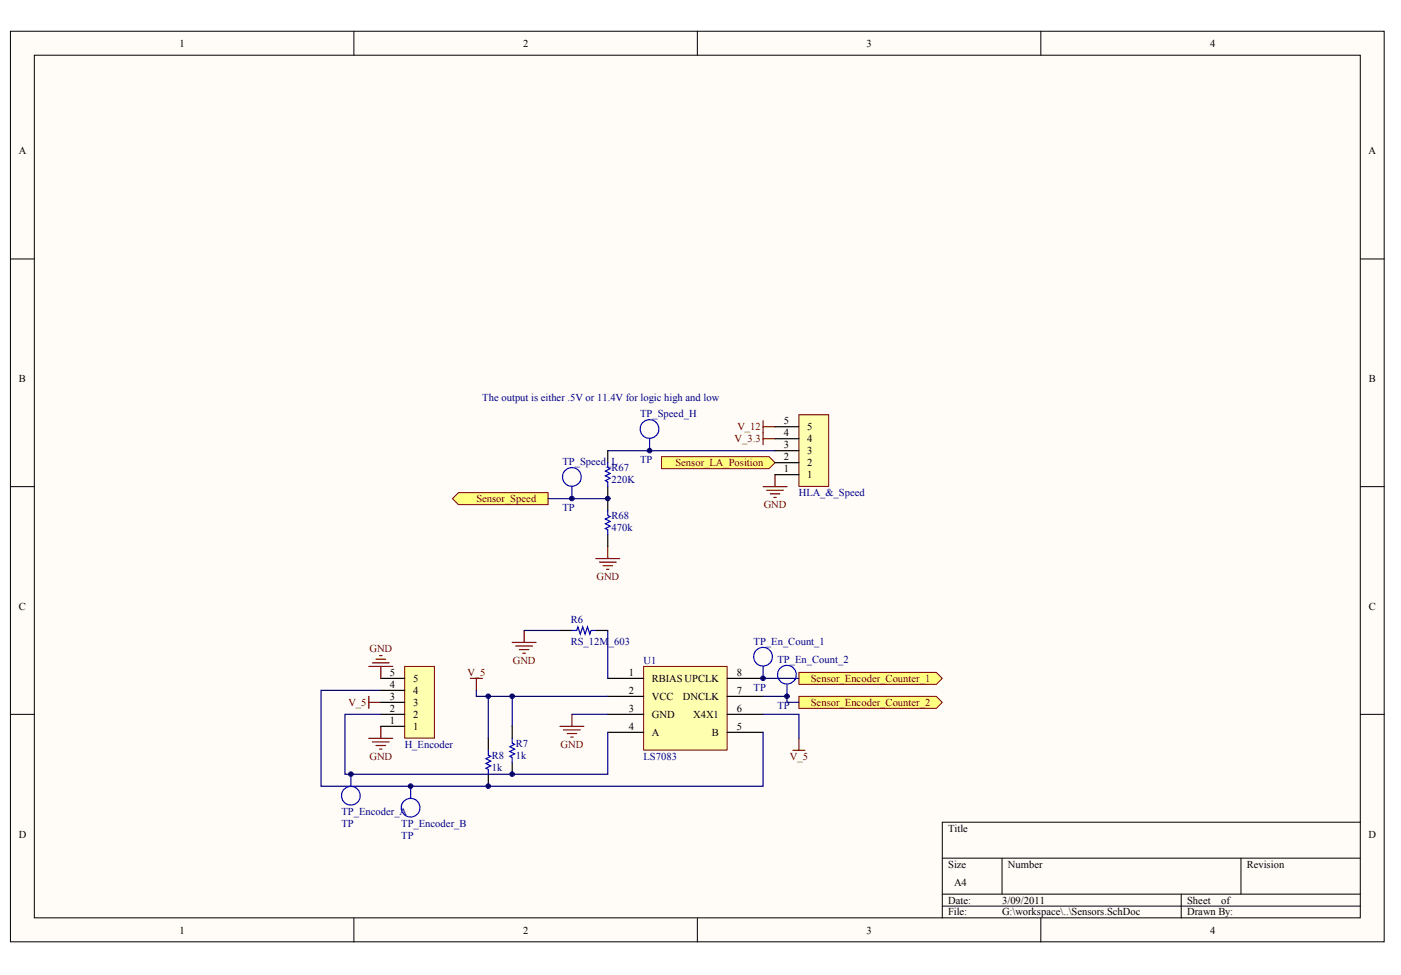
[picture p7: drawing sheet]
<svg xmlns="http://www.w3.org/2000/svg" width="289mm" height="201mm" viewBox="0 0 289 201" stroke-linecap="round" stroke-linejoin="round" font-family="sans-serif">
<defs><g id="words">
<g font-size="2.2">
<text x="37" y="9.7">1</text>
<text x="107.9" y="9.7">2</text>
<text x="178.7" y="9.7">3</text>
<text x="249.5" y="9.7">4</text>
<text x="3.9" y="31.9">A</text>
<text x="282.3" y="31.9">A</text>
<text x="3.9" y="78.8">B</text>
<text x="282.3" y="78.8">B</text>
<text x="161.7" y="87.5">5</text>
<text x="166.5" y="88.8">5</text>
<text x="161.7" y="95">2</text>
<text x="161.7" y="92.5">3</text>
<text x="161.7" y="90">4</text>
<text x="166.5" y="93.7">3</text>
<text x="166.5" y="91.3">4</text>
<text x="161.7" y="97.4">1</text>
<text x="166.5" y="98.7">1</text>
<text x="166.5" y="96.2">2</text>
<text x="3.9" y="125.8">C</text>
<text x="282.3" y="125.8">C</text>
<text x="80.4" y="141.9">4</text>
<text x="80.4" y="139.5">5</text>
<text x="85.2" y="143.2">4</text>
<text x="85.2" y="140.7">5</text>
<text x="129.7" y="139.5">1</text>
<text x="129.7" y="143.2">2</text>
<text x="134.5" y="140.7">RBIAS UPCLK</text>
<text x="151.9" y="143.2">7</text>
<text x="151.9" y="139.5">8</text>
<text x="80.4" y="149.3">1</text>
<text x="80.4" y="146.9">2</text>
<text x="80.4" y="144.4">3</text>
<text x="85.2" y="148.1">2</text>
<text x="85.2" y="145.6">3</text>
<text x="129.7" y="146.9">3</text>
<text x="134.5" y="144.4">VCC</text>
<text x="134.5" y="148.1">GND</text>
<text x="140.8" y="144.4">DNCLK</text>
<text x="142.9" y="148.1">X4X1</text>
<text x="151.9" y="146.9">6</text>
<text x="85.2" y="150.6">1</text>
<text x="129.7" y="150.6">4</text>
<text x="134.5" y="151.8">A</text>
<text x="146.8" y="151.8">B</text>
<text x="151.9" y="150.6">5</text>
<text x="3.9" y="172.7">D</text>
<text x="195.6" y="171.5">Title</text>
<text x="282.3" y="172.7">D</text>
<text x="195.6" y="178.9">Size</text>
<text x="207.9" y="178.9">Number</text>
<text x="257.1" y="178.9">Revision</text>
<text x="196.8" y="182.6">A4</text>
<text x="195.6" y="186.3">Date:</text>
<text x="195.6" y="188.8">File:</text>
<text x="206.6" y="186.3">3/09/2011</text>
<text x="206.6" y="188.8">G:\workspace\..\Sensors.SchDoc</text>
<text x="244.8" y="186.3">Sheet</text>
<text x="244.8" y="188.8">Drawn By:</text>
<text x="251.9" y="186.3">of</text>
<text x="37" y="192.6">1</text>
<text x="107.9" y="192.6">2</text>
<text x="178.7" y="192.6">3</text>
<text x="249.5" y="192.6">4</text>
</g>
<g font-size="2.2" fill="#000080">
<text x="99.5" y="82.6">The output is either .5V or 11.4V for logic high and low</text>
<text x="132" y="86.1">TP_Speed_H</text>
<text x="116" y="96">TP_Speed_L</text>
<text x="132" y="95.5">TP</text>
<text x="126.1" y="99.7">220K</text>
<text x="126.1" y="97.2">R67</text>
<text x="116" y="105.3">TP</text>
<text x="126.1" y="107.1">R68</text>
<text x="164.8" y="102.4">HLA_&amp;_Speed</text>
<text x="126.1" y="109.5">470k</text>
<text x="117.7" y="128.6">R6</text>
<text x="117.7" y="133">RS_12M</text>
<text x="125.5" y="133">_603</text>
<text x="132.7" y="137">U1</text>
<text x="155.4" y="133.1">TP_En_Count_1</text>
<text x="160.3" y="136.8">TP_En_Count_2</text>
<text x="155.4" y="142.4">TP</text>
<text x="160.3" y="146.1">TP</text>
<text x="83.5" y="154.3">H_Encoder</text>
<text x="106.4" y="154">R7</text>
<text x="101.4" y="159">1k</text>
<text x="101.4" y="156.5">R8</text>
<text x="106.4" y="156.5">1k</text>
<text x="132.7" y="156.8">LS7083</text>
<text x="70.4" y="170.6">TP</text>
<text x="70.4" y="168.1">TP_Encoder_A</text>
<text x="82.7" y="173">TP</text>
<text x="82.7" y="170.6">TP_Encoder_B</text>
</g>
<g font-size="2.2" fill="#800000">
<text x="152.1" y="88.8">V_12</text>
<text x="151.5" y="91.3">V_3.3</text>
<text x="139.3" y="96.2">Sensor_LA_Position</text>
<text x="98.2" y="103.6">Sensor_Speed</text>
<text x="157.5" y="104.8">GND</text>
<text x="123" y="119.6">GND</text>
<text x="76.2" y="134.5">GND</text>
<text x="105.8" y="136.9">GND</text>
<text x="96.4" y="139.5">V_5</text>
<text x="167.2" y="140.7">Sensor_Encoder_Counter_1</text>
<text x="71.9" y="145.6">V_5</text>
<text x="167.2" y="145.6">Sensor_Encoder_Counter_2</text>
<text x="115.6" y="154.2">GND</text>
<text x="76.2" y="156.7">GND</text>
<text x="162.9" y="156.7">V_5</text>
</g>
</g></defs>
<g fill="#fffcf8" stroke="#000" stroke-width=".21">
<path d="M2.2 6.4h283.3v187.8h-283.3z"/>
<path d="M7.1 11.4h273.4v177.9h-273.4z"/>
</g>
<g fill="none" stroke="#000" stroke-width=".21">
<path d="M73 6.4v5M143.8 6.4v5M214.6 6.4v5M2.2 53.4h4.9M280.6 53.4h4.9M2.2 100.4h4.9M280.6 100.4h4.9M2.2 147.3h4.9M280.6 147.3h4.9M194.3 177h86.3M206.6 177v7.4M255.9 177v7.4"/>
<path d="M280.6 169.6h-86.3v19.7M73 189.3v5M143.8 189.3v5M194.3 184.4h86.3M194.3 186.9h86.3M214.6 189.3v5M243.6 184.4v4.9"/>
</g>
<path d="M157.4 86.8v2.4M157.4 88h2.4M159.8 97.9v2.5M122.9 115.2h4.9M123.6 115.9h3.5M124.4 116.7h1.9M125.1 117.4h.5M125.3 112.7v2.5M157.4 100.4h4.9M158.1 101.1h3.5M158.8 101.8h2M159.6 102.6h.5" fill="none" stroke="#800000" stroke-width=".25"/>
<path d="M125.3 93h34.5" fill="none" stroke="#000080" stroke-width=".25"/>
<path d="M94.5 101.6h18.5v2.5h-18.5l-1.2-1.3z" fill-rule="evenodd" fill="#ffff80" stroke="#800000" stroke-width=".21"/>
<path d="M113 102.8h12.3" fill="none" stroke="#000080" stroke-width=".25"/>
<path d="M136.4 94.2h22.2l1.2 1.2-1.2 1.3h-22.2z" fill-rule="evenodd" fill="#ffff80" stroke="#800000" stroke-width=".21"/>
<path d="M157.4 89.2v2.5M157.4 90.5h2.4" fill="none" stroke="#800000" stroke-width=".25"/>
<g fill="#ffff80" stroke="#800000" stroke-width=".21">
<path d="M164.8 143.6h28.3l1.2 1.3-1.2 1.2h-28.3z" fill-rule="evenodd"/>
<path d="M164.8 138.7h28.3l1.2 1.2-1.2 1.2h-28.3z" fill-rule="evenodd"/>
</g>
<path d="M132.7 137.4h17.3v17.3h-17.3z" fill="#ffffb0" stroke="#800000" stroke-width=".21"/>
<g fill="none" stroke="#000" stroke-width=".25">
<path d="M125.3 93v2.4M125.3 100.4v4.9M125.3 110.3v2.4M115.5 130h2.4M122.9 130h2.4M125.3 139.9h7.4M150 139.9h7.4M100.7 152.3v2.4M100.7 159.7v2.5M105.6 149.8v2.5M105.6 157.2v2.5M125.3 143.6h7.4"/>
<path d="M125.3 147.3h7.4M125.3 151h7.4M150 143.6h7.4M150 147.3h7.4M150 151h7.4"/>
</g>
<g fill="none" stroke="#800000" stroke-width=".25">
<path d="M97 139.9h2.5M98.2 139.9v2.5M105.6 132.5h5M106.4 133.2h3.4M107.1 134h2M107.8 134.7h.5M108.1 130v2.5M76.1 152.3h4.9M76.1 143.6v2.5M76.1 144.9h2.4M76.8 153h3.5M77.5 153.8h2"/>
<path d="M78.3 154.5h.5M78.5 149.8v2.5M115.5 149.8h4.9M116.2 150.5h3.5M117 151.3h1.9M117.7 152h.5M117.9 147.3v2.5M163.5 154.7h2.5M164.8 152.3v2.4"/>
</g>
<path d="M108.1 130h7.4M125.3 130v9.9M157.4 139.9h7.4M78.5 142.4h-12.3v19.8h91.2v-11.2M98.2 142.4v1.2h27.1M100.7 143.6v8.7M105.6 143.6v6.2M117.9 147.3h7.4M157.4 143.6h4.9v1.3h2.5M157.4 147.3h7.4v5" fill="none" stroke="#000080" stroke-width=".25"/>
<path d="M117.9 130h1l.3-.7 .5 1.5 .5-1.5 .5 1.5 .5-1.5 .4 1.5 .3-.8h1" fill="none" stroke="#0000b4" stroke-width=".25"/>
<path d="M125.3 95.4v1l.5 .3-1 .5 1 .4-1 .5 1 .5-1 .5 .5 .3v1M125.3 105.3v1l.5 .2-1 .5 1 .5-1 .5 1 .5-1 .5 .5 .3v1M100.7 154.7v1l.5 .3-1 .5 1 .5-1 .5 1 .5-1 .4 .5 .3v1M105.6 152.3v1l.5 .2-1 .5 1 .5-1 .5 1 .5-1 .5 .5 .2v1" fill="none" stroke="#00f" stroke-width=".25"/>
<path d="M164.8 85.5h6.1v14.8h-6.1z" fill="#ffffb0" stroke="#800000" stroke-width=".21"/>
<path d="M159.8 97.9h5M159.8 95.4h5M159.8 93h5M159.8 90.5h5M159.8 88h5" fill="none" stroke="#000" stroke-width=".25"/>
<path d="M83.5 137.4h6.1v14.8h-6.1z" fill="#ffffb0" stroke="#800000" stroke-width=".21"/>
<path d="M78.5 139.9h5M78.5 149.8h5M78.5 147.3h5M78.5 144.9h5M78.5 142.4h5" fill="none" stroke="#000" stroke-width=".25"/>
<path d="M78.5 147.3h-7.4v12.4h54.2v-8.7" fill="none" stroke="#000080" stroke-width=".25"/>
<path d="M76.1 137.4h4.9M76.8 136.7h3.5M77.5 136h2M78.3 135.2h.5M78.5 137.4v2.5" fill="none" stroke="#800000" stroke-width=".25"/>
<path d="M119.7 99.2a1.93 1.93 0 0 0-1.7-2.8 1.93 1.93 0 0 0-1.9 2.7 1.93 1.93 0 0 0 3.2 .6l.3-.4M134 90.5v2.5M135.7 89.4a1.93 1.93 0 0 0-1.6-2.9 1.93 1.93 0 0 0-1.9 2.7 1.93 1.93 0 0 0 3.1 .6l.3-.4M117.9 100.4v2.4M157.4 137.4v2.5M159.1 136.3a1.93 1.93 0 0 0-1.6-2.8 1.93 1.93 0 0 0-1.9 2.6 1.93 1.93 0 0 0 3.1 .7l.3-.4M72.4 159.7v2.5M162.3 141.1v2.5M164 140a1.93 1.93 0 0 0-1.6-2.8 1.93 1.93 0 0 0-1.9 2.6 1.93 1.93 0 0 0 3.2 .7l.3-.4M70.7 163.2a1.93 1.93 0 0 1 3.2-.3 1.93 1.93 0 0 1-1.1 3.1 1.93 1.93 0 0 1-2.3-2.3l.1-.4M83 165.7a1.93 1.93 0 0 1 3.2-.3 1.93 1.93 0 0 1-1.1 3.1 1.93 1.93 0 0 1-2.3-2.3l.1-.5M84.7 162.2v2.4" fill="none" stroke="#00f" stroke-width=".25"/>
<g fill="#000080" stroke="#000080" stroke-width=".21">
<circle cx="72.4" cy="159.7" r=".48"/>
<circle cx="84.7" cy="162.1" r=".48"/>
<circle cx="100.7" cy="162.1" r=".48"/>
<circle cx="100.7" cy="143.6" r=".48"/>
<circle cx="105.6" cy="159.7" r=".48"/>
<circle cx="105.6" cy="143.6" r=".48"/>
<circle cx="117.9" cy="102.8" r=".48"/>
<circle cx="125.3" cy="102.8" r=".48"/>
<circle cx="134" cy="92.9" r=".48"/>
<circle cx="157.4" cy="139.9" r=".48"/>
<circle cx="162.3" cy="143.6" r=".48"/>
</g>
<use href="#words"/>
</svg>
